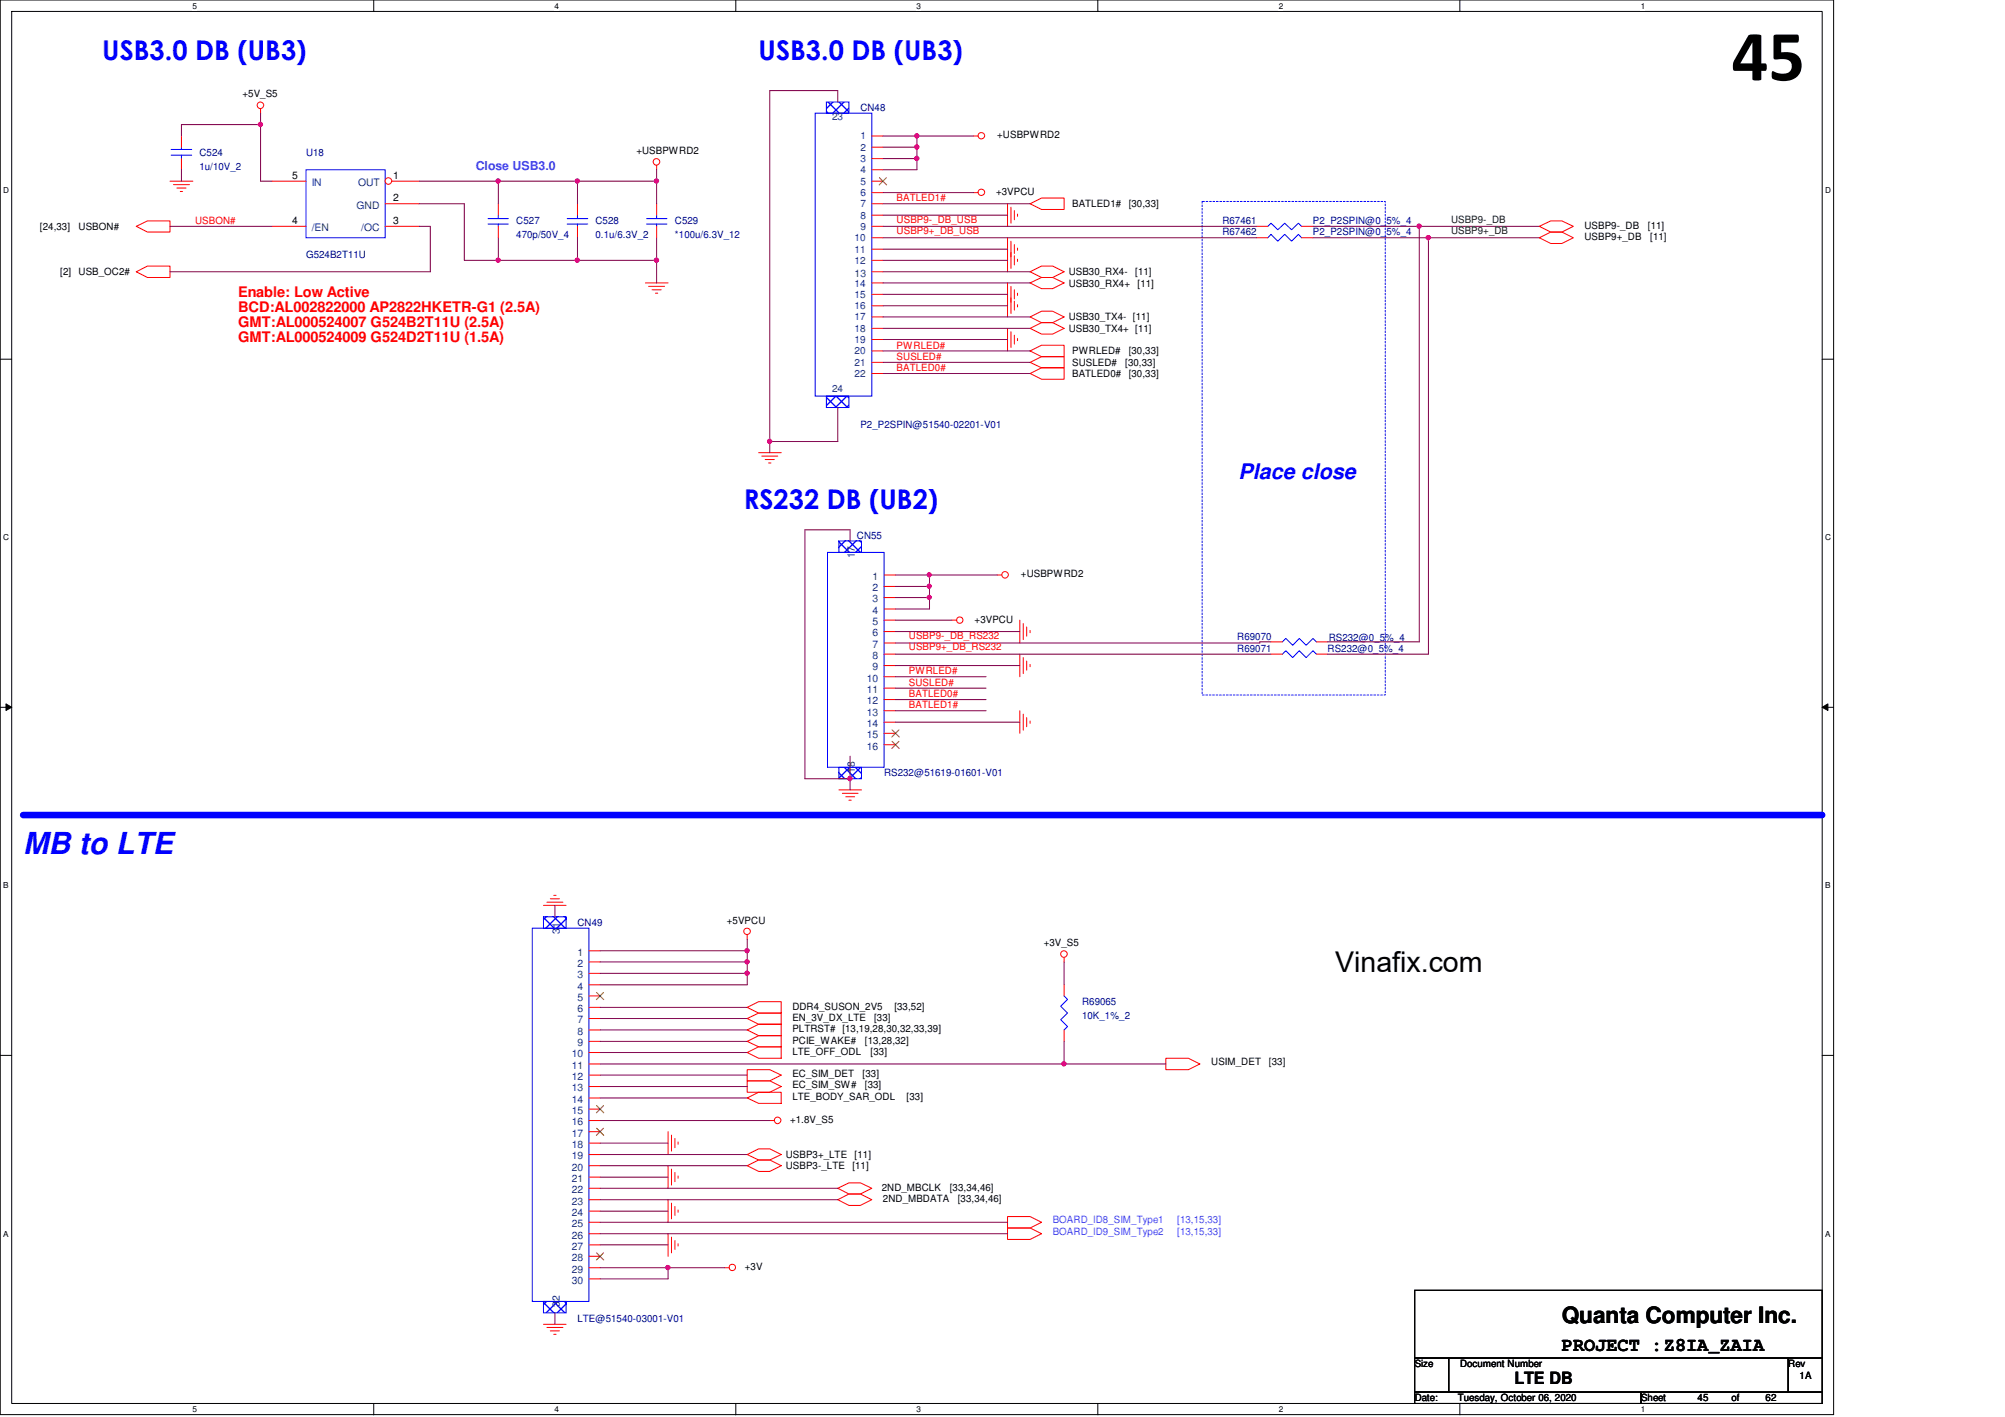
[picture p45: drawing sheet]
<svg xmlns="http://www.w3.org/2000/svg" width="297mm" height="210mm" viewBox="0 0 297 210" stroke-linecap="round" stroke-linejoin="round" font-family="sans-serif">
<defs><g id="words">
<text font-size="10.7" x="256.5" y="11.9">45</text>
<text font-size="4.5" fill="#00f" x="3.4" y="126.5">MB to LTE</text>
<text font-size="4.2" x="197.8" y="144">Vinafix.com</text>
<g font-size="4" fill="#00f">
<text x="15.2" y="8.9">USB3.0 DB (UB3)</text>
<text x="112.4" y="8.9">USB3.0 DB (UB3)</text>
<text x="110.2" y="75.4">RS232 DB (UB2)</text>
</g>
<text font-size="3.3" x="231.4" y="195.9">Quanta Computer Inc.</text>
<text font-size="3.2" fill="#00f" x="183.5" y="71">Place close</text>
<text font-size="2.8" x="231.4" y="200.2">PROJECT :Z8IA_ZAIA</text>
<text font-size="2.5" x="224.4" y="205">LTE DB</text>
<g font-size="2.2" fill="#f00">
<text x="35.3" y="43.9">Enable: Low Active</text>
<text x="35.3" y="46.2">BCD:AL002822000 AP2822HKETR-G1 (2.5A)</text>
<text x="35.3" y="48.4">GMT:AL000524007 G524B2T11U (2.5A)</text>
<text x="35.3" y="50.7">GMT:AL000524009 G524D2T11U (1.5A)</text>
</g>
<text font-size="1.8" fill="#8000ff" x="70.5" y="25.2">Close USB3.0</text>
<g font-size="1.5">
<text x="35.9" y="14.4">+5V_S5</text>
<text x="94.3" y="22.8">+USBPWRD2</text>
<text x="147.7" y="20.5">+USBPWRD2</text>
<text x="43.3" y="26.5">5</text>
<text x="58.2" y="26.5">1</text>
<text x="58.2" y="29.8">2</text>
<text x="147.6" y="28.9">+3VPCU</text>
<text x="5.9" y="34.1">[24,33]</text>
<text x="11.6" y="34.1">USBON#</text>
<text x="43.3" y="33.1">4</text>
<text x="58.2" y="33.1">3</text>
<text x="158.8" y="30.7">BATLED1#</text>
<text x="167.2" y="30.7">[30,33]</text>
<text x="234.7" y="33.9">USBP9-_DB</text>
<text x="234.7" y="35.6">USBP9+_DB</text>
<text x="244.1" y="33.9">[11]</text>
<text x="244.5" y="35.6">[11]</text>
<text x="8.9" y="40.8">[2]</text>
<text x="11.6" y="40.8">USB_OC2#</text>
<text x="158.3" y="40.8">USB30_RX4-</text>
<text x="168.2" y="40.8">[11]</text>
<text x="158.3" y="42.5">USB30_RX4+</text>
<text x="158.3" y="47.5">USB30_TX4- [11]</text>
<text x="168.5" y="42.5">[11]</text>
<text x="158.3" y="49.1">USB30_TX4+ [11]</text>
<text x="158.8" y="52.5">PWRLED#</text>
<text x="167.2" y="52.5">[30,33]</text>
<text x="158.8" y="54.2">SUSLED#</text>
<text x="158.8" y="55.8">BATLED0#</text>
<text x="166.7" y="54.2">[30,33]</text>
<text x="167.2" y="55.8">[30,33]</text>
<text x="151.3" y="85.5">+USBPWRD2</text>
<text x="144.4" y="92.2">+3VPCU</text>
<text x="107.7" y="136.8">+5VPCU</text>
<text x="154.6" y="140.2">+3V_S5</text>
<text x="117.4" y="149.6">DDR4_SUSON_2V5</text>
<text x="132.5" y="149.6">[33,52]</text>
<text x="117.4" y="151.3">EN_3V_DX_LTE</text>
<text x="117.4" y="152.9">PLTRST# [13,19,28,30,32,33,39]</text>
<text x="117.4" y="154.6">PCIE_WAKE#</text>
<text x="128.1" y="154.6">[13,28,32]</text>
<text x="129.5" y="151.3">[33]</text>
<text x="117.4" y="156.3">LTE_OFF_ODL</text>
<text x="117.4" y="159.5">EC_SIM_DET</text>
<text x="117.4" y="161.1">EC_SIM_SW#</text>
<text x="127.8" y="159.5">[33]</text>
<text x="128.1" y="161.1">[33]</text>
<text x="129" y="156.3">[33]</text>
<text x="179.4" y="157.8">USIM_DET</text>
<text x="188" y="157.8">[33]</text>
<text x="117" y="166.3">+1.8V_S5</text>
<text x="117.4" y="163">LTE_BODY_SAR_ODL</text>
<text x="134.3" y="163">[33]</text>
<text x="116.4" y="171.5">USBP3+_LTE</text>
<text x="116.4" y="173.2">USBP3-_LTE</text>
<text x="126.3" y="173.2">[11]</text>
<text x="126.6" y="171.5">[11]</text>
<text x="130.6" y="176.4">2ND_MBCLK</text>
<text x="130.8" y="178.1">2ND_MBDATA</text>
<text x="140.7" y="176.4">[33,34,46]</text>
<text x="141.9" y="178.1">[33,34,46]</text>
<text x="110.4" y="188.1">+3V</text>
<text x="209.6" y="202.5">Size</text>
<text x="216.3" y="202.5">Document Number</text>
<text x="264.9" y="202.5">Rev</text>
<text x="209.6" y="207.6">Date:</text>
<text x="216" y="207.6">Tuesday, October 06, 2020</text>
<text x="243.1" y="207.6">Sheet</text>
<text x="251.5" y="207.6">45</text>
<text x="256.5" y="207.6">of</text>
<text x="261.6" y="207.6">62</text>
<text x="266.6" y="204.2">1A</text>
</g>
<g font-size="1.5" fill="#004080">
<text x="123.3" y="17.8">23</text>
<text x="127.5" y="22.3">2</text>
<text x="127.5" y="20.7">1</text>
<text x="46.2" y="27.6">IN</text>
<text x="53" y="27.6">OUT</text>
<text x="127.5" y="24">3</text>
<text x="127.5" y="25.7">4</text>
<text x="127.5" y="27.3">5</text>
<text x="127.5" y="29">6</text>
<text x="46.2" y="34.2">/EN</text>
<text x="52.8" y="30.9">GND</text>
<text x="53.5" y="34.2">/OC</text>
<text x="126.6" y="35.7">10</text>
<text x="127.5" y="34.1">9</text>
<text x="127.5" y="30.7">7</text>
<text x="127.5" y="32.4">8</text>
<text x="126.6" y="37.4">11</text>
<text x="126.6" y="39.1">12</text>
<text x="126.6" y="41">13</text>
<text x="126.6" y="42.5">14</text>
<text x="126.6" y="44.1">15</text>
<text x="126.6" y="45.8">16</text>
<text x="126.6" y="47.5">17</text>
<text x="126.6" y="49.1">18</text>
<text x="126.6" y="50.8">19</text>
<text x="126.6" y="52.5">20</text>
<text x="123.3" y="58">24</text>
<text x="126.6" y="55.8">22</text>
<text x="126.6" y="54.2">21</text>
<text x="126.7" y="82.7" transform="rotate(-90 126.7 82.7)">17</text>
<text x="129.3" y="85.9">1</text>
<text x="129.3" y="89.2">3</text>
<text x="129.3" y="87.6">2</text>
<text x="129.3" y="90.9">4</text>
<text x="129.3" y="92.6">5</text>
<text x="129.3" y="94.3">6</text>
<text x="129.3" y="96">7</text>
<text x="128.4" y="101">10</text>
<text x="129.3" y="97.6">8</text>
<text x="129.3" y="99.3">9</text>
<text x="128.4" y="102.7">11</text>
<text x="128.4" y="104.4">12</text>
<text x="128.4" y="106">13</text>
<text x="128.4" y="107.7">14</text>
<text x="128.4" y="109.3">15</text>
<text x="128.4" y="111">16</text>
<text x="126.7" y="114.5" transform="rotate(-90 126.7 114.5)">18</text>
<text x="82.9" y="138.3" transform="rotate(-90 82.9 138.3)">31</text>
<text x="85.6" y="141.6">1</text>
<text x="85.6" y="143.2">2</text>
<text x="85.6" y="144.9">3</text>
<text x="85.6" y="146.6">4</text>
<text x="85.6" y="148.3">5</text>
<text x="85.6" y="149.9">6</text>
<text x="85.6" y="151.6">7</text>
<text x="85.6" y="153.3">8</text>
<text x="85.6" y="155">9</text>
<text x="84.7" y="156.6">10</text>
<text x="84.7" y="158.3">11</text>
<text x="84.7" y="160">12</text>
<text x="84.7" y="161.7">13</text>
<text x="84.7" y="163.4">14</text>
<text x="84.7" y="165">15</text>
<text x="84.7" y="166.7">16</text>
<text x="84.7" y="168.4">17</text>
<text x="84.7" y="170.1">18</text>
<text x="84.7" y="171.7">19</text>
<text x="84.7" y="173.4">20</text>
<text x="84.7" y="175.1">21</text>
<text x="84.7" y="176.7">22</text>
<text x="84.7" y="178.4">23</text>
<text x="84.7" y="180.1">24</text>
<text x="84.7" y="181.8">25</text>
<text x="84.7" y="183.5">26</text>
<text x="84.7" y="185.1">27</text>
<text x="84.7" y="186.8">28</text>
<text x="84.7" y="188.5">29</text>
<text x="84.7" y="190.2">30</text>
<text x="82.9" y="193.6" transform="rotate(-90 82.9 193.6)">32</text>
</g>
<g font-size="1.5" fill="#000080">
<text x="127.5" y="16.5">CN48</text>
<text x="29.5" y="23.2">C524</text>
<text x="45.3" y="23.2">U18</text>
<text x="29.5" y="25.2">1u/10V_2</text>
<text x="76.5" y="33.2">C527</text>
<text x="76.5" y="35.2">470p/50V_4</text>
<text x="88.2" y="33.2">C528</text>
<text x="88.2" y="35.2">0.1u/6.3V_2</text>
<text x="100" y="33.2">C529</text>
<text x="100" y="35.2">*100u/6.3V_12</text>
<text x="181.1" y="33.2">R67461</text>
<text x="181.1" y="34.9">R67462</text>
<text x="194.5" y="33.2">P2_P2SPIN@0_5%_4</text>
<text x="194.5" y="34.9">P2_P2SPIN@0_5%_4</text>
<text x="45.3" y="38.3">G524B2T11U</text>
<text x="127.5" y="63.4">P2_P2SPIN@51540-02201-V01</text>
<text x="127" y="79.8">CN55</text>
<text x="183.3" y="94.7">R69070</text>
<text x="196.8" y="94.9">RS232@0_5%_4</text>
<text x="183.3" y="96.6">R69071</text>
<text x="196.7" y="96.6">RS232@0_5%_4</text>
<text x="131" y="115">RS232@51619-01601-V01</text>
<text x="85.6" y="137.2">CN49</text>
<text x="160.3" y="148.9">R69065</text>
<text x="160.3" y="150.9">10K_1%_2</text>
<text x="85.6" y="195.8">LTE@51540-03001-V01</text>
</g>
<g font-size="1.5" fill="#f00">
<text x="132.8" y="29.8">BATLED1#</text>
<text x="28.9" y="33.2">USBON#</text>
<text x="132.8" y="33">USBP9-_DB_USB</text>
<text x="132.8" y="34.7">USBP9+_DB_USB</text>
<text x="132.8" y="51.6">PWRLED#</text>
<text x="132.8" y="53.3">SUSLED#</text>
<text x="132.8" y="55">BATLED0#</text>
<text x="134.7" y="94.7">USBP9-_DB_RS232</text>
<text x="134.7" y="96.4">USBP9+_DB_RS232</text>
<text x="134.7" y="99.9">PWRLED#</text>
<text x="134.7" y="101.6">SUSLED#</text>
<text x="134.7" y="103.3">BATLED0#</text>
<text x="134.7" y="104.9">BATLED1#</text>
</g>
<g font-size="1.5" fill="#004000">
<text x="215" y="33">USBP9-_DB</text>
<text x="215" y="34.7">USBP9+_DB</text>
</g>
<g font-size="1.5" fill="#8000ff">
<text x="156" y="182.9">BOARD_ID9_SIM_Type2</text>
<text x="156" y="181.2">BOARD_ID8_SIM_Type1</text>
<text x="174.4" y="182.9">[13,15,33]</text>
<text x="174.4" y="181.2">[13,15,33]</text>
</g>
<g font-size="1.2">
<text x="28.5" y="1.3">5</text>
<text x="82.2" y="1.3">4</text>
<text x="135.8" y="1.3">3</text>
<text x="189.4" y="1.3">2</text>
<text x="243.1" y="1.3">1</text>
<text x=".5" y="28.5">D</text>
<text x="270.4" y="28.5">D</text>
<text x=".5" y="80.1">C</text>
<text x="270.4" y="80.1">C</text>
<text x=".5" y="131.6">B</text>
<text x="270.4" y="131.6">B</text>
<text x=".5" y="183.2">A</text>
<text x="270.4" y="183.2">A</text>
<text x="28.5" y="209.2">5</text>
<text x="82.2" y="209.2">4</text>
<text x="135.8" y="209.2">3</text>
<text x="189.4" y="209.2">2</text>
<text x="243.1" y="209.2">1</text>
</g>
</g></defs>
<path d="M0 0h271.6v209.5h-271.6zM1.7 1.7h268.3v206.2h-268.3z" fill="none" stroke="#000" stroke-width=".15"/>
<g fill="#fff">
<path d="M28.5 .2h.7v1.3h-.7z"/>
<path d="M28.5 208.1h.7v1.3h-.7z"/>
</g>
<path d="M55.4 0v1.7M55.4 207.9v1.7" fill="none" stroke="#000" stroke-width=".15"/>
<g fill="#fff">
<path d="M82.2 .2h.6v1.3h-.6z"/>
<path d="M82.2 208.1h.6v1.3h-.6z"/>
</g>
<path d="M109 0v1.7M109 207.9v1.7" fill="none" stroke="#000" stroke-width=".15"/>
<g fill="#fff">
<path d="M135.8 .2h.6v1.3h-.6z"/>
<path d="M135.8 208.1h.6v1.3h-.6z"/>
</g>
<path d="M162.6 0v1.7M162.6 207.9v1.7" fill="none" stroke="#000" stroke-width=".15"/>
<g fill="#fff">
<path d="M189.4 .2h.7v1.3h-.7z"/>
<path d="M189.4 208.1h.7v1.3h-.7z"/>
</g>
<path d="M216.3 0v1.7M216.3 207.9v1.7" fill="none" stroke="#000" stroke-width=".15"/>
<g fill="#fff">
<path d="M243.1 .2h.6v1.3h-.6z"/>
<path d="M243.1 208.1h.6v1.3h-.6z"/>
<path d="M.5 27.4h.8v1.4h-.8z"/>
<path d="M270.4 27.4h.8v1.4h-.8z"/>
<path d="M.5 79h.8v1.3h-.8z"/>
<path d="M270.4 79h.8v1.3h-.8z"/>
</g>
<path d="M0 53.2h1.7M270 53.2h1.6" fill="none" stroke="#000" stroke-width=".15"/>
<g fill="#fff">
<path d="M.5 130.5h.7v1.4h-.7z"/>
<path d="M270.4 130.5h.7v1.4h-.7z"/>
</g>
<path d="M0 104.8h1.7M.9 104.3l.8 .5-.8 .4zM270 104.8l.8-.5v.9zM270 104.8h1.6" fill="none" stroke="#000" stroke-width=".15"/>
<path d="M.9 104.3l.8 .5-.8 .4zM270 104.8l.8-.5v.9z" fill="#000"/>
<g fill="#fff">
<path d="M.5 182.1h.7v1.3h-.7z"/>
<path d="M270.4 182.1h.7v1.3h-.7z"/>
</g>
<path d="M0 156.3h1.7M270 156.3h1.6M209.6 191.1h60.4v10.1h-60.4zM209.6 201.2h5v5h-5zM209.6 206.2h33.5v1.7h-33.5zM214.6 201.2h50.3v5h-50.3zM243.1 206.2h26.9v1.7h-26.9zM264.9 201.2h5.1v5h-5.1z" fill="none" stroke="#000" stroke-width=".15"/>
<path d="M3.4 120.7h266.6" fill="none" stroke="#00f" stroke-width=".97"/>
<path d="M178.1 29.8h27.1v73.2h-27.1z" fill="none" stroke="#00f" stroke-width=".15" stroke-dasharray=".3 .3"/>
<g fill="none" stroke="#f00" stroke-width=".15">
<path d="M38.6 16.1v.7M20.2 33.5l1.6-.8h3.4v1.7h-3.4zM25.2 26.8h3.4M25.7 27.3h2.4M26.2 27.9h1.4M26.7 28.4h.3M97.3 24.5v.6M144.2 20.2h.7M144.2 28.5h.7M149.3 30.2v3.3M149.3 35.2v3.4M149.3 36.9v3.4"/>
<path d="M149.8 30.7v2.4M149.8 35.7v2.4M149.8 37.4v2.4M150.3 31.2v1.4M150.3 36.2v1.3M150.3 37.9v1.3M150.7 31.7v.3M150.7 36.7v.4M150.7 38.4v.3M152.6 30.2l1.7-.9h3.3v1.7h-3.3zM228 33.5l1.7-.8h1.7l1.7 .8-1.7 .9h-1.7zM228 35.2l1.7-.8h1.7l1.7 .8-1.7 .9h-1.7z"/>
<path d="M20.2 40.3l1.6-.9h3.4v1.7h-3.4zM95.6 41.9h3.4M96.1 42.4h2.4M96.6 42.9h1.4M97.1 43.4h.3M149.3 41.9v3.4M149.3 43.6v3.3M149.3 48.6v3.4M149.8 42.4v2.4M149.8 44.1v2.3M149.8 49.1v2.4M150.3 42.9v1.4"/>
<path d="M150.3 44.6v1.3M150.3 49.7v1.3M150.7 43.4v.4M150.7 45.1v.4M150.7 50.1v.4M152.6 40.3l1.7-.9h1.7l1.6 .9-1.6 .8h-1.7zM152.6 41.9l1.7-.8h1.7l1.6 .8-1.6 .9h-1.7zM152.6 46.9l1.7-.8h1.7l1.6 .8-1.6 .9h-1.7zM152.6 48.6l1.7-.8h1.7l1.6 .8-1.6 .9h-1.7zM152.6 52l1.7-.9h3.3v1.7h-3.3zM152.6 53.7l1.7-.9h3.3v1.7h-3.3zM152.6 55.3l1.7-.8h3.3v1.7h-3.3z"/>
<path d="M112.4 67.1h3.3M112.9 67.6h2.3M113.4 68.1h1.3M113.9 68.6h.3M141.1 91.9h.6M147.7 85.2h.7M151.1 91.9v3.3M151.1 96.9v3.3M151.6 92.4v2.3M151.6 97.4v2.4M152.1 92.9v1.3M152.1 97.9v1.4"/>
<path d="M152.6 93.4v.3M152.6 98.4v.4M124.3 117h3.3M124.8 117.5h2.3M125.3 118h1.3M125.8 118.5h.3M151.1 105.3v3.3M151.6 105.8v2.4M152.1 106.3v1.4M152.6 106.8v.3M80.5 134.1h3.4M81 133.6h2.4"/>
<path d="M81.5 133.1h1.4M82 132.6h.4M110.7 138.5v.6M110.7 149.2l1.7-.8h3.3v1.7h-3.3zM110.7 150.9l1.7-.8h3.3v1.6h-3.3zM110.7 152.6l1.7-.9h3.3v1.7h-3.3zM110.7 154.3l1.7-.9h3.3v1.7h-3.3zM110.7 155.9l1.7-.8h3.3v1.7h-3.3zM110.7 158.5h3.3l1.7 .8-1.7 .8h-3.3zM157.6 141.9v.6M172.7 156.8h3.4l1.7 .8-1.7 .9h-3.4zM99 167.6v3.4"/>
<path d="M99 172.7v3.3M99 177.7v3.4M99.5 168.1v2.4M99.5 173.2v2.4M99.5 178.2v2.4M100 168.7v1.3M100 173.7v1.3M100 178.7v1.3M100.5 169.2v.3M100.5 174.2v.3M100.5 179.2v.4M110.7 160.1h3.3l1.7 .9-1.7 .8h-3.3z"/>
<path d="M110.7 162.6l1.7-.8h3.3v1.6h-3.3zM110.7 171l1.7-.8h1.6l1.7 .8-1.7 .8h-1.6zM110.7 172.7l1.7-.9h1.6l1.7 .9-1.7 .8h-1.6zM114 166h.7M124.1 176l1.7-.8h1.7l1.7 .8-1.7 .9h-1.7zM124.1 177.7l1.7-.8h1.7l1.7 .8-1.7 .9h-1.7zM80.5 196.2h3.4M81 196.6h2.4M81.5 197.1h1.4M82 197.7h.4M99 182.8v3.3M99.5 183.3v2.3"/>
<path d="M100 183.8v1.3M100.5 184.2v.4M107.4 187.8h.6M149.3 181.9h3.3l1.7 .9-1.7 .8h-3.3zM149.3 180.2h3.3l1.7 .9-1.7 .8h-3.3z"/>
<circle cx="38.6" cy="15.6" r=".49"/>
<circle cx="97.3" cy="24" r=".49"/>
<circle cx="145.4" cy="28.5" r=".48"/>
<circle cx="145.4" cy="20.1" r=".48"/>
<circle cx="142.2" cy="91.9" r=".47"/>
<circle cx="148.9" cy="85.1" r=".49"/>
<circle cx="110.7" cy="138" r=".48"/>
<circle cx="157.6" cy="141.3" r=".49"/>
<circle cx="115.2" cy="166" r=".49"/>
<circle cx="108.5" cy="187.7" r=".47"/>
</g>
<path d="M124.3 80.1h3.3v1.7h-3.3z" fill-rule="evenodd" fill="#fff"/>
<path d="M124.3 80.1h3.3v1.7h-3.3z" fill-rule="evenodd" fill="#00f"/>
<path d="M124.3 80.1h3.3v1.7h-3.3z" fill="none" stroke="#00f" stroke-width=".15"/>
<path d="M124.3 113.7h3.3v1.7h-3.3z" fill-rule="evenodd" fill="#fff"/>
<path d="M124.3 113.7h3.3v1.7h-3.3z" fill-rule="evenodd" fill="#00f"/>
<path d="M72.3 32.4h3M72.3 33.2h3M73.8 33.2v.3M73.8 31.9v.5M95.8 32.4h3M95.8 33.2h3M97.3 33.2v.3M97.3 31.9v.5M122.6 81.8h8.4v31.9h-8.4zM124.3 113.7h3.3v1.7h-3.3z" fill="none" stroke="#00f" stroke-width=".15"/>
<g fill="none" stroke="#f00" stroke-width=".15">
<path d="M73.8 33.5v1.7M73.8 30.2v1.7M97.3 33.5v1.7M97.3 30.2v1.7M125.9 80.1h.1M131 85.2h1.7M131 88.5h1.7M131 86.9h1.7M131 90.2h1.7M131 91.9h1.7M131 93.6h1.7M131 95.2h1.7"/>
<path d="M131 96.9h1.7M131 98.6h1.7M125.9 115.4h.1M131 100.2h1.7M131 101.9h1.7M131 103.6h1.7M131 105.3h1.7M131 107h1.7M131 108.6h1.7M131 110.3h1.7"/>
</g>
<path d="M132.2 108.1l1 1.1M132.2 109.8l1 1.1M133.2 108.1l-1.1 1.1M133.2 109.8l-1.1 1.1" fill="none" stroke="#804000" stroke-width=".15"/>
<path d="M80.5 135.8h3.4v1.7h-3.4z" fill-rule="evenodd" fill="#fff"/>
<path d="M80.5 135.8h3.4v1.7h-3.4z" fill-rule="evenodd" fill="#00f"/>
<path d="M80.5 135.8h3.4v1.7h-3.4z" fill="none" stroke="#00f" stroke-width=".15"/>
<path d="M80.5 192.8h3.4v1.7h-3.4z" fill-rule="evenodd" fill="#fff"/>
<path d="M80.5 192.8h3.4v1.7h-3.4z" fill-rule="evenodd" fill="#00f"/>
<path d="M78.9 137.5h8.3v55.3h-8.3zM80.5 192.8h3.4v1.7h-3.4z" fill="none" stroke="#00f" stroke-width=".15"/>
<g fill="none" stroke="#f00" stroke-width=".15">
<path d="M82.2 135.8h.1M87.2 140.8h1.7M87.2 144.2h1.7M87.2 142.5h1.7M87.2 145.9h1.7M87.2 147.5h1.7M87.2 149.2h1.7M87.2 150.9h1.7M87.2 152.6h1.7M87.2 154.3h1.7M87.2 155.9h1.7M87.2 157.6h1.7"/>
<path d="M87.2 159.3h1.7M87.2 161h1.7M87.2 162.6h1.7M87.2 164.3h1.7M87.2 166h1.7M87.2 167.6h1.7M87.2 169.3h1.7M87.2 171h1.7M87.2 172.7h1.7M87.2 174.4h1.7M87.2 176h1.7M87.2 177.7h1.7"/>
<path d="M87.2 179.4h1.7M82.2 194.5h.1M87.2 181.1h1.7M87.2 182.8h1.7M87.2 184.4h1.7M87.2 186.1h1.7M87.2 187.8h1.7M87.2 189.4h1.7"/>
</g>
<path d="M88.4 147l1 1.1M89.4 147l-1.1 1.1M88.4 163.8l1 1M88.4 167.1l1 1.1M89.4 163.8l-1.1 1M89.4 167.1l-1.1 1.1M88.4 185.6l1 1M89.4 185.6l-1.1 1" fill="none" stroke="#804000" stroke-width=".15"/>
<path d="M122.4 58.7h3.4v1.7h-3.4z" fill-rule="evenodd" fill="#fff"/>
<path d="M122.4 58.7h3.4v1.7h-3.4z" fill-rule="evenodd" fill="#00f"/>
<path d="M122.4 58.7h3.4v1.7h-3.4z" fill="none" stroke="#00f" stroke-width=".15"/>
<path d="M122.4 15.1h3.4v1.7h-3.4z" fill-rule="evenodd" fill="#fff"/>
<path d="M122.4 15.1h3.4v1.7h-3.4z" fill-rule="evenodd" fill="#00f"/>
<path d="M120.8 16.8h8.4v41.9h-8.4zM122.4 15.1h3.4v1.7h-3.4zM45.3 25.1h11.8v10.1h-11.8z" fill="none" stroke="#00f" stroke-width=".15"/>
<g fill="none" stroke="#f00" stroke-width=".15">
<path d="M124.1 15.1h.1M40.3 33.5h5M40.3 26.8h5M57.1 33.5h5M129.2 33.5h1.6M129.2 35.2h1.6M129.2 36.9h1.6M129.2 38.6h1.6M129.2 21.8h1.6M129.2 23.5h1.6M129.2 25.1h1.6M129.2 26.8h1.6"/>
<path d="M129.2 28.5h1.6M129.2 30.2h1.6M129.2 31.9h1.6M129.2 20.2h1.6M129.2 55.3h1.6M129.2 40.3h1.6M129.2 41.9h1.6M129.2 43.6h1.6M129.2 45.3h1.6M129.2 46.9h1.6M129.2 48.6h1.6M129.2 50.3h1.6"/>
<path d="M129.2 52h1.6M129.2 53.7h1.6M124.1 60.4h.1"/>
</g>
<path d="M130.3 26.3l1.1 1.1M131.3 26.3l-1 1.1" fill="none" stroke="#804000" stroke-width=".15"/>
<circle cx="57.5" cy="26.8" r=".49" fill="#fff"/>
<g fill="none" stroke="#f00" stroke-width=".15">
<path d="M26.9 20.2v1.6M26.9 23.5v1.6M57.1 30.2h5M58.1 26.8h4M85.6 33.5v1.7M85.6 30.2v1.7M186.1 33.5h1.7M186.1 35.2h1.7M192.8 33.5h1.7M192.8 35.2h1.7M188.3 96.9h1.7M188.3 95.1h1.7"/>
<path d="M195 96.9h1.7M195 95.1h1.7M157.6 145.9v1.6M157.6 152.6v1.7"/>
<circle cx="57.5" cy="26.8" r=".49"/>
</g>
<g fill="none" stroke="#00f" stroke-width=".15">
<path d="M25.4 23h3M25.4 22.1h3M26.9 21.8v.3M26.9 23v.5M84 32.4h3.1M84 33.2h3.1M85.6 33.2v.3M85.6 31.9v.5M187.8 33.5l.5-.4 1 .9 1-.9 1 .9 1.1-.9 .4 .4M187.8 35.2l.5-.5 1 1 1-1 1 1 1.1-1 .4 .5M190 96.9l.5-.5 1 1 1-1 1 1 1-1 .5 .5M190 95.1l.5-.5 1 1 1-1 1 1 1-1 .5 .5"/>
<path d="M157.6 147.5l.6 .5-1.1 1.1 1.1 1-1.1 .9 1.1 1.1-.6 .5"/>
</g>
<path d="M124.1 13.4h-10.1v52" fill="none" stroke="#800040" stroke-width=".15"/>
<circle cx="114" cy="65.4" r=".32" fill="#f0f"/>
<circle cx="114" cy="65.4" r=".32" fill="none" stroke="#f0f" stroke-width=".15"/>
<path d="M38.6 16.8v1.7h-11.7M124.1 13.4v1.7" fill="none" stroke="#800040" stroke-width=".15"/>
<circle cx="38.6" cy="18.4" r=".32" fill="#f0f"/>
<circle cx="38.6" cy="18.4" r=".32" fill="none" stroke="#f0f" stroke-width=".15"/>
<path d="M26.9 18.5v1.7M38.6 18.5v8.3M130.8 20.2h13.4" fill="none" stroke="#800040" stroke-width=".15"/>
<circle cx="135.8" cy="20.1" r=".32" fill="#f0f"/>
<circle cx="135.8" cy="20.1" r=".32" fill="none" stroke="#f0f" stroke-width=".15"/>
<path d="M130.8 21.8h5M135.8 20.2v1.6M135.8 21.8v1.7" fill="none" stroke="#800040" stroke-width=".15"/>
<circle cx="135.8" cy="21.8" r=".32" fill="#f0f"/>
<circle cx="135.8" cy="21.8" r=".32" fill="none" stroke="#f0f" stroke-width=".15"/>
<path d="M26.9 25.1v1.7M97.3 25.1v1.7M130.8 23.5h5" fill="none" stroke="#800040" stroke-width=".15"/>
<circle cx="135.8" cy="23.5" r=".32" fill="#f0f"/>
<circle cx="135.8" cy="23.5" r=".32" fill="none" stroke="#f0f" stroke-width=".15"/>
<path d="M38.6 26.8h1.7M62.1 26.8h11.7M135.8 23.5v1.6" fill="none" stroke="#800040" stroke-width=".15"/>
<circle cx="73.8" cy="26.8" r=".32" fill="#f0f"/>
<circle cx="73.8" cy="26.8" r=".32" fill="none" stroke="#f0f" stroke-width=".15"/>
<path d="M85.6 26.8h-11.8v3.4M85.6 26.8v3.4M85.6 26.8h11.7" fill="none" stroke="#800040" stroke-width=".15"/>
<circle cx="85.5" cy="26.8" r=".32" fill="#f0f"/>
<circle cx="85.5" cy="26.8" r=".32" fill="none" stroke="#f0f" stroke-width=".15"/>
<path d="M97.3 26.8v3.4" fill="none" stroke="#800040" stroke-width=".15"/>
<circle cx="97.3" cy="26.8" r=".32" fill="#f0f"/>
<circle cx="97.3" cy="26.8" r=".32" fill="none" stroke="#f0f" stroke-width=".15"/>
<path d="M25.2 33.5h15.1M62.1 30.2h6.7v8.4M62.1 33.5h1.7v6.8M73.8 35.2v3.4M85.6 35.2v3.4M97.3 35.2v3.4M130.8 28.5h13.4M130.8 31.9h18.5M130.8 30.2h21.8M130.8 25.1h5M130.8 33.5h55.3M194.5 33.5h15.8" fill="none" stroke="#800040" stroke-width=".15"/>
<circle cx="210.2" cy="33.5" r=".32" fill="#f0f"/>
<circle cx="210.2" cy="33.5" r=".32" fill="none" stroke="#f0f" stroke-width=".15"/>
<path d="M68.8 38.6h5M130.8 35.2h55.3M194.5 35.2h17.1" fill="none" stroke="#800040" stroke-width=".15"/>
<circle cx="73.8" cy="38.5" r=".32" fill="#f0f"/>
<circle cx="73.8" cy="38.5" r=".32" fill="none" stroke="#f0f" stroke-width=".15"/>
<path d="M73.8 38.6h23.5" fill="none" stroke="#800040" stroke-width=".15"/>
<circle cx="85.5" cy="38.5" r=".32" fill="#f0f"/>
<circle cx="85.5" cy="38.5" r=".32" fill="none" stroke="#f0f" stroke-width=".15"/>
<path d="M97.3 38.6v3.3" fill="none" stroke="#800040" stroke-width=".15"/>
<circle cx="97.3" cy="38.5" r=".32" fill="#f0f"/>
<circle cx="97.3" cy="38.5" r=".32" fill="none" stroke="#f0f" stroke-width=".15"/>
<g fill="none" stroke="#800040" stroke-width=".15">
<path d="M130.8 36.9h18.5M130.8 38.6h18.5M25.2 40.3h38.6M130.8 43.6h18.5M130.8 45.3h18.5M130.8 50.3h18.5M130.8 40.3h21.8M130.8 41.9h21.8M130.8 46.9h21.8M130.8 48.6h21.8M130.8 52h21.8M130.8 53.7h21.8"/>
<path d="M130.8 55.3h21.8M124.1 60.4v5h-10.1v1.7M82.2 134.1v1.7M110.7 139.1v1.7h-21.8"/>
</g>
<circle cx="110.7" cy="140.8" r=".32" fill="#f0f"/>
<circle cx="110.7" cy="140.8" r=".32" fill="none" stroke="#f0f" stroke-width=".15"/>
<path d="M110.7 140.8v1.7h-21.8" fill="none" stroke="#800040" stroke-width=".15"/>
<circle cx="110.7" cy="142.5" r=".32" fill="#f0f"/>
<circle cx="110.7" cy="142.5" r=".32" fill="none" stroke="#f0f" stroke-width=".15"/>
<path d="M110.7 142.5v1.7h-21.8" fill="none" stroke="#800040" stroke-width=".15"/>
<circle cx="110.7" cy="144.2" r=".32" fill="#f0f"/>
<circle cx="110.7" cy="144.2" r=".32" fill="none" stroke="#f0f" stroke-width=".15"/>
<path d="M88.9 157.6h68.7M88.9 149.2h21.8M88.9 150.9h21.8M88.9 152.6h21.8M88.9 154.3h21.8M88.9 155.9h21.8M110.7 144.2v1.7h-21.8" fill="none" stroke="#800040" stroke-width=".15"/>
<circle cx="157.6" cy="157.6" r=".32" fill="#f0f"/>
<circle cx="157.6" cy="157.6" r=".32" fill="none" stroke="#f0f" stroke-width=".15"/>
<path d="M88.9 159.3h21.8M88.9 169.3h10.1M88.9 174.4h10.1M88.9 179.4h10.1M88.9 166h25.1M88.9 161h21.8M88.9 162.6h21.8M88.9 171h21.8M88.9 172.7h21.8M88.9 184.4h10.1M88.9 187.8h18.5M88.9 182.8h60.4" fill="none" stroke="#800040" stroke-width=".15"/>
<circle cx="98.9" cy="187.8" r=".32" fill="#f0f"/>
<circle cx="98.9" cy="187.8" r=".32" fill="none" stroke="#f0f" stroke-width=".15"/>
<path d="M125.9 80.1v-1.6h-6.7v36.9M132.7 85.2h5M157.6 142.5v3.4M157.6 154.3v3.3h15.1M82.2 194.5v1.7M88.9 181.1h60.4M99 187.8v1.6h-10.1" fill="none" stroke="#800040" stroke-width=".15"/>
<circle cx="137.7" cy="85.1" r=".31" fill="#f0f"/>
<circle cx="137.7" cy="85.1" r=".31" fill="none" stroke="#f0f" stroke-width=".15"/>
<path d="M147.7 85.2h-10v1.7h-5" fill="none" stroke="#800040" stroke-width=".15"/>
<circle cx="137.7" cy="86.8" r=".31" fill="#f0f"/>
<circle cx="137.7" cy="86.8" r=".31" fill="none" stroke="#f0f" stroke-width=".15"/>
<path d="M137.7 86.9v1.6h-5" fill="none" stroke="#800040" stroke-width=".15"/>
<circle cx="137.7" cy="88.5" r=".31" fill="#f0f"/>
<circle cx="137.7" cy="88.5" r=".31" fill="none" stroke="#f0f" stroke-width=".15"/>
<path d="M132.7 91.9h8.4M132.7 93.6h18.4M132.7 95.2h53.9M132.7 98.6h18.4M132.7 96.9h55.6M137.7 88.5v1.7h-5M125.9 112v3.4h-6.7M132.7 100.2h13.4M132.7 101.9h13.4M132.7 103.6h13.4M132.7 105.3h13.4M132.7 107h18.4" fill="none" stroke="#800040" stroke-width=".15"/>
<circle cx="125.9" cy="115.3" r=".32" fill="#f0f"/>
<circle cx="125.9" cy="115.3" r=".32" fill="none" stroke="#f0f" stroke-width=".15"/>
<path d="M211.6 35.2v61.7h-14.9M228 33.5h-17.7v61.6h-13.6M188.3 95.1h-1.7v.1M125.9 115.4v1.6" fill="none" stroke="#800040" stroke-width=".15"/>
<circle cx="211.6" cy="35.2" r=".32" fill="#f0f"/>
<circle cx="211.6" cy="35.2" r=".32" fill="none" stroke="#f0f" stroke-width=".15"/>
<path d="M211.6 35.2h16.4M88.9 176h35.2M88.9 177.7h35.2" fill="none" stroke="#800040" stroke-width=".15"/>
<circle cx="114" cy="65.4" r=".32" fill="#f0f"/>
<circle cx="114" cy="65.4" r=".32" fill="none" stroke="#f0f" stroke-width=".15"/>
<circle cx="38.6" cy="18.4" r=".32" fill="#f0f"/>
<circle cx="38.6" cy="18.4" r=".32" fill="none" stroke="#f0f" stroke-width=".15"/>
<circle cx="135.8" cy="20.1" r=".32" fill="#f0f"/>
<circle cx="135.8" cy="20.1" r=".32" fill="none" stroke="#f0f" stroke-width=".15"/>
<circle cx="135.8" cy="21.8" r=".32" fill="#f0f"/>
<circle cx="135.8" cy="21.8" r=".32" fill="none" stroke="#f0f" stroke-width=".15"/>
<circle cx="135.8" cy="23.5" r=".32" fill="#f0f"/>
<circle cx="135.8" cy="23.5" r=".32" fill="none" stroke="#f0f" stroke-width=".15"/>
<circle cx="73.8" cy="26.8" r=".32" fill="#f0f"/>
<circle cx="73.8" cy="26.8" r=".32" fill="none" stroke="#f0f" stroke-width=".15"/>
<circle cx="85.5" cy="26.8" r=".32" fill="#f0f"/>
<circle cx="85.5" cy="26.8" r=".32" fill="none" stroke="#f0f" stroke-width=".15"/>
<circle cx="97.3" cy="26.8" r=".32" fill="#f0f"/>
<circle cx="97.3" cy="26.8" r=".32" fill="none" stroke="#f0f" stroke-width=".15"/>
<circle cx="210.2" cy="33.5" r=".32" fill="#f0f"/>
<circle cx="210.2" cy="33.5" r=".32" fill="none" stroke="#f0f" stroke-width=".15"/>
<circle cx="73.8" cy="38.5" r=".32" fill="#f0f"/>
<circle cx="73.8" cy="38.5" r=".32" fill="none" stroke="#f0f" stroke-width=".15"/>
<circle cx="85.5" cy="38.5" r=".32" fill="#f0f"/>
<circle cx="85.5" cy="38.5" r=".32" fill="none" stroke="#f0f" stroke-width=".15"/>
<circle cx="97.3" cy="38.5" r=".32" fill="#f0f"/>
<circle cx="97.3" cy="38.5" r=".32" fill="none" stroke="#f0f" stroke-width=".15"/>
<circle cx="110.7" cy="140.8" r=".32" fill="#f0f"/>
<circle cx="110.7" cy="140.8" r=".32" fill="none" stroke="#f0f" stroke-width=".15"/>
<circle cx="110.7" cy="142.5" r=".32" fill="#f0f"/>
<circle cx="110.7" cy="142.5" r=".32" fill="none" stroke="#f0f" stroke-width=".15"/>
<circle cx="110.7" cy="144.2" r=".32" fill="#f0f"/>
<circle cx="110.7" cy="144.2" r=".32" fill="none" stroke="#f0f" stroke-width=".15"/>
<circle cx="157.6" cy="157.6" r=".32" fill="#f0f"/>
<circle cx="157.6" cy="157.6" r=".32" fill="none" stroke="#f0f" stroke-width=".15"/>
<circle cx="98.9" cy="187.8" r=".32" fill="#f0f"/>
<circle cx="98.9" cy="187.8" r=".32" fill="none" stroke="#f0f" stroke-width=".15"/>
<circle cx="137.7" cy="85.1" r=".31" fill="#f0f"/>
<circle cx="137.7" cy="85.1" r=".31" fill="none" stroke="#f0f" stroke-width=".15"/>
<circle cx="137.7" cy="86.8" r=".31" fill="#f0f"/>
<circle cx="137.7" cy="86.8" r=".31" fill="none" stroke="#f0f" stroke-width=".15"/>
<circle cx="137.7" cy="88.5" r=".31" fill="#f0f"/>
<circle cx="137.7" cy="88.5" r=".31" fill="none" stroke="#f0f" stroke-width=".15"/>
<circle cx="125.9" cy="115.3" r=".32" fill="#f0f"/>
<circle cx="125.9" cy="115.3" r=".32" fill="none" stroke="#f0f" stroke-width=".15"/>
<circle cx="211.6" cy="35.2" r=".32" fill="#f0f"/>
<circle cx="211.6" cy="35.2" r=".32" fill="none" stroke="#f0f" stroke-width=".15"/>
<use href="#words"/>
</svg>
